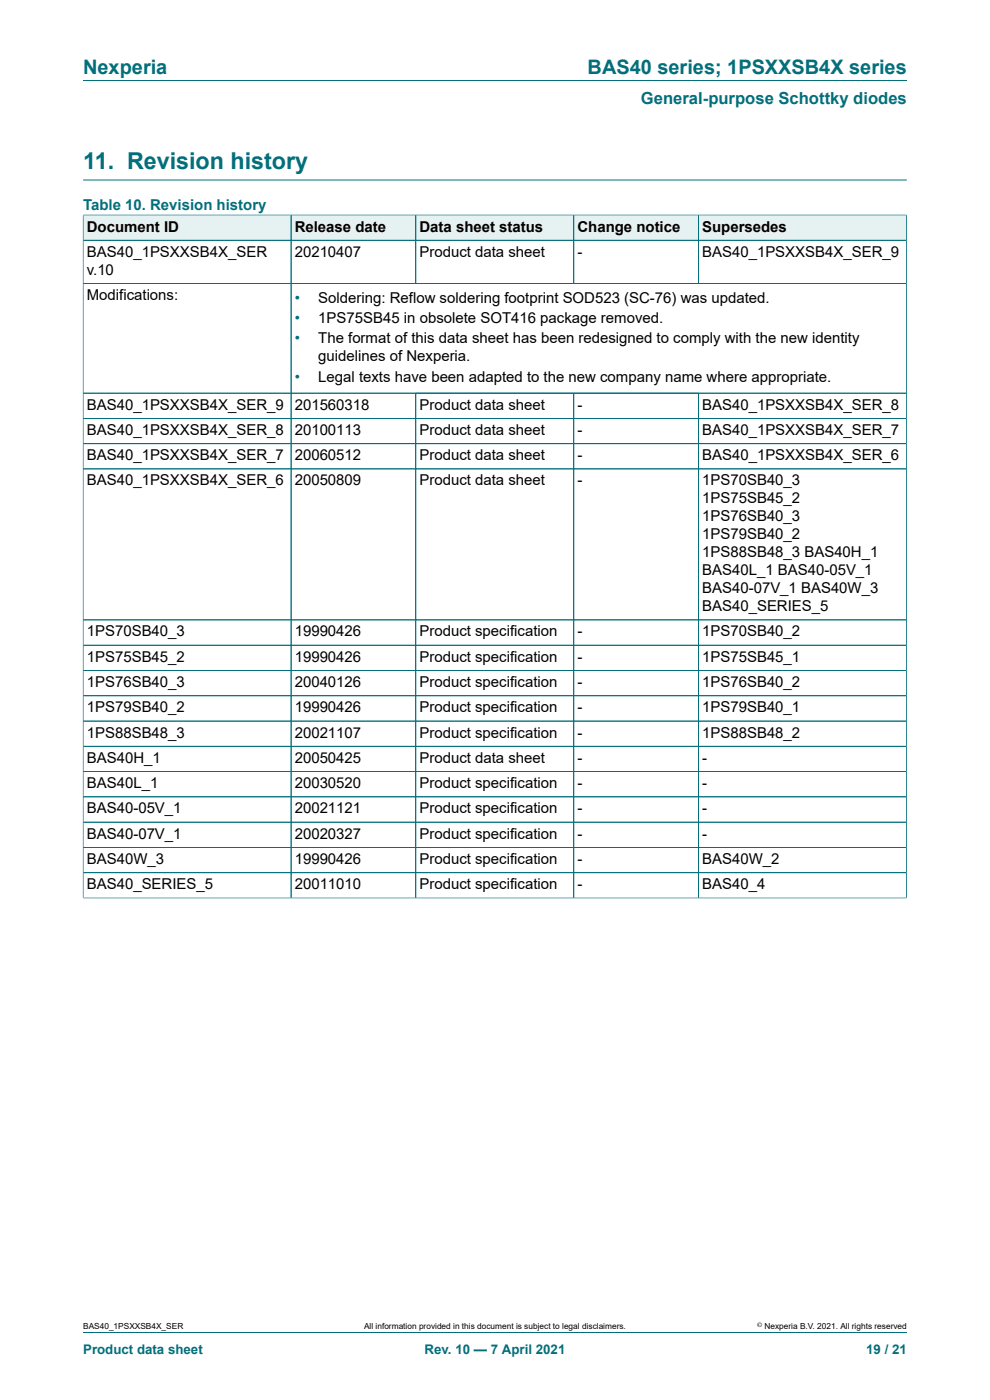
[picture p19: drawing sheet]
<svg xmlns="http://www.w3.org/2000/svg" width="210mm" height="297mm" viewBox="0 0 210 297" stroke-linecap="round" stroke-linejoin="round" font-family="sans-serif">
<defs><g id="words">
<text font-size="4.9" fill="#036f7b" x="17.6" y="35.9">11. Revision history</text>
<g font-size="4.2" fill="#036f7b">
<text x="17.6" y="15.6">Nexperia</text>
<text x="124.6" y="15.6">BAS40 series; 1PSXXSB4X series</text>
</g>
<text font-size="3.5" fill="#036f7b" x="136" y="22">General-purpose Schottky diodes</text>
<g font-size="3.2" fill="#036f7b">
<text x="17.6" y="44.5">Table 10. Revision history</text>
<text x="62.5" y="64.2">•</text>
<text x="62.5" y="68.5">•</text>
<text x="62.5" y="72.9">•</text>
<text x="62.5" y="81">•</text>
</g>
<g font-size="3.2">
<text x="18.4" y="49.1">Document ID</text>
<text x="62.5" y="49.1">Release date</text>
<text x="89" y="49.1">Data sheet status</text>
<text x="122.5" y="49.1">Change notice</text>
<text x="148.9" y="49.1">Supersedes</text>
<text x="18.4" y="54.5">BAS40_1PSXXSB4X_SER</text>
<text x="18.4" y="58.3">v.10</text>
<text x="62.5" y="54.5">20210407</text>
<text x="89" y="54.5">Product data sheet</text>
<text x="122.5" y="54.5">-</text>
<text x="148.9" y="54.5">BAS40_1PSXXSB4X_SER_9</text>
<text x="18.4" y="63.7">Modifications:</text>
<text x="67.5" y="64.2">Soldering: Reflow soldering footprint SOD523 (SC-76) was updated.</text>
<text x="67.5" y="68.5">1PS75SB45 in obsolete SOT416 package removed.</text>
<text x="67.5" y="72.9">The format of this data sheet has been redesigned to comply with the new identity</text>
<text x="67.5" y="76.7">guidelines of Nexperia.</text>
<text x="67.5" y="81">Legal texts have been adapted to the new company name where appropriate.</text>
<text x="18.4" y="86.9">BAS40_1PSXXSB4X_SER_9</text>
<text x="62.5" y="86.9">201560318</text>
<text x="89" y="86.9">Product data sheet</text>
<text x="122.5" y="86.9">-</text>
<text x="148.9" y="86.9">BAS40_1PSXXSB4X_SER_8</text>
<text x="18.4" y="92.3">BAS40_1PSXXSB4X_SER_8</text>
<text x="62.5" y="92.3">20100113</text>
<text x="89" y="92.3">Product data sheet</text>
<text x="122.5" y="92.3">-</text>
<text x="148.9" y="92.3">BAS40_1PSXXSB4X_SER_7</text>
<text x="18.4" y="97.6">BAS40_1PSXXSB4X_SER_7</text>
<text x="62.5" y="97.6">20060512</text>
<text x="89" y="97.6">Product data sheet</text>
<text x="122.5" y="97.6">-</text>
<text x="148.9" y="97.6">BAS40_1PSXXSB4X_SER_6</text>
<text x="18.4" y="103">BAS40_1PSXXSB4X_SER_6</text>
<text x="62.5" y="103">20050809</text>
<text x="89" y="103">Product data sheet</text>
<text x="122.5" y="103">-</text>
<text x="148.9" y="103">1PS70SB40_3</text>
<text x="148.9" y="106.8">1PS75SB45_2</text>
<text x="148.9" y="110.6">1PS76SB40_3</text>
<text x="148.9" y="114.4">1PS79SB40_2</text>
<text x="148.9" y="118.2">1PS88SB48_3 BAS40H_1</text>
<text x="148.9" y="122">BAS40L_1 BAS40-05V_1</text>
<text x="148.9" y="125.8">BAS40-07V_1 BAS40W_3</text>
<text x="148.9" y="129.7">BAS40_SERIES_5</text>
<text x="18.4" y="135">1PS70SB40_3</text>
<text x="62.5" y="135">19990426</text>
<text x="89" y="135">Product specification</text>
<text x="122.5" y="135">-</text>
<text x="148.9" y="135">1PS70SB40_2</text>
<text x="18.4" y="140.4">1PS75SB45_2</text>
<text x="62.5" y="140.4">19990426</text>
<text x="89" y="140.4">Product specification</text>
<text x="122.5" y="140.4">-</text>
<text x="148.9" y="140.4">1PS75SB45_1</text>
<text x="18.4" y="145.7">1PS76SB40_3</text>
<text x="62.5" y="145.7">20040126</text>
<text x="89" y="145.7">Product specification</text>
<text x="122.5" y="145.7">-</text>
<text x="148.9" y="145.7">1PS76SB40_2</text>
<text x="18.4" y="151.1">1PS79SB40_2</text>
<text x="62.5" y="151.1">19990426</text>
<text x="89" y="151.1">Product specification</text>
<text x="122.5" y="151.1">-</text>
<text x="148.9" y="151.1">1PS79SB40_1</text>
<text x="18.4" y="156.5">1PS88SB48_3</text>
<text x="18.4" y="161.8">BAS40H_1</text>
<text x="62.5" y="156.5">20021107</text>
<text x="62.5" y="161.8">20050425</text>
<text x="89" y="156.5">Product specification</text>
<text x="89" y="161.8">Product data sheet</text>
<text x="122.5" y="156.5">-</text>
<text x="122.5" y="161.8">-</text>
<text x="148.9" y="156.5">1PS88SB48_2</text>
<text x="148.9" y="161.8">-</text>
<text x="18.4" y="167.2">BAS40L_1</text>
<text x="62.5" y="167.2">20030520</text>
<text x="89" y="167.2">Product specification</text>
<text x="122.5" y="167.2">-</text>
<text x="148.9" y="167.2">-</text>
<text x="18.4" y="172.6">BAS40-05V_1</text>
<text x="62.5" y="172.6">20021121</text>
<text x="89" y="172.6">Product specification</text>
<text x="122.5" y="172.6">-</text>
<text x="148.9" y="172.6">-</text>
<text x="18.4" y="177.9">BAS40-07V_1</text>
<text x="62.5" y="177.9">20020327</text>
<text x="89" y="177.9">Product specification</text>
<text x="122.5" y="177.9">-</text>
<text x="148.9" y="177.9">-</text>
<text x="18.4" y="183.3">BAS40W_3</text>
<text x="62.5" y="183.3">19990426</text>
<text x="89" y="183.3">Product specification</text>
<text x="122.5" y="183.3">-</text>
<text x="148.9" y="183.3">BAS40W_2</text>
<text x="18.4" y="188.6">BAS40_SERIES_5</text>
<text x="62.5" y="188.6">20011010</text>
<text x="89" y="188.6">Product specification</text>
<text x="122.5" y="188.6">-</text>
<text x="148.9" y="188.6">BAS40_4</text>
</g>
<g font-size="2.8" fill="#036f7b">
<text x="17.6" y="287.2">Product data sheet</text>
<text x="90.1" y="287.2">Rev. 10 — 7 April 2021</text>
<text x="183.7" y="287.2">19 / 21</text>
</g>
<g font-size="1.8">
<text x="17.6" y="282">BAS40_1PSXXSB4X_SER</text>
<text x="77.2" y="282">All information provided in this document is subject to legal disclaimers.</text>
<text x="162.2" y="282">Nexperia B.V. 2021. All rights reserved</text>
</g>
<text font-size="1.4" x="160.6" y="281.6">©</text>
</g></defs>
<path d="M17.6 17.1h174.8M17.6 38.2h174.8" fill="none" stroke="#036f7b" stroke-width=".21"/>
<path d="M17.7 45.7h44v5.2h-44z" fill="#e6f1f2"/>
<path d="M17.6 45.5v5.5h44.1v-5.4h-44.1" fill="none" stroke="#036f7b" stroke-width=".21"/>
<path d="M61.8 45.7h26.3v5.2h-26.3z" fill="#e6f1f2"/>
<path d="M61.7 45.6h26.5v5.4h-26.5z" fill="none" stroke="#036f7b" stroke-width=".21"/>
<path d="M88.3 45.7h33.3v5.2h-33.3z" fill="#e6f1f2"/>
<path d="M88.2 45.6h33.5v5.4h-33.5z" fill="none" stroke="#036f7b" stroke-width=".21"/>
<path d="M121.8 45.7h26.3v5.2h-26.3z" fill="#e6f1f2"/>
<path d="M121.7 45.6h26.5v5.4h-26.5z" fill="none" stroke="#036f7b" stroke-width=".21"/>
<path d="M148.2 45.7h44v5.2h-44z" fill="#e6f1f2"/>
<g fill="none" stroke="#036f7b" stroke-width=".21">
<path d="M17.6 51h174.7M17.6 45.7v144.9M17.7 45.6h174.6M61.7 45.7v144.8M88.2 45.7v14.4M121.7 45.7v14.4M148.2 45.6v14.5M192.3 45.5v145.1M17.6 60.1h174.7M17.6 83.4h174.7M17.6 88.8h174.7M17.6 94.1h174.7"/>
<path d="M17.6 99.5h174.7M88.2 83.4v107.1M121.7 83.4v107.1M148.2 83.4v107.1M17.6 131.5h174.7M17.6 136.9h174.7M17.6 142.2h174.7M17.6 147.6h174.7M17.6 153h174.7M17.6 158.3h174.7M17.6 163.7h174.7M17.6 169.1h174.7"/>
<path d="M17.6 174.4h174.7M17.6 179.8h174.7M17.6 190.5h174.7M17.6 185.1h174.7M17.6 282.6h174.8"/>
</g>
<use href="#words"/>
</svg>
